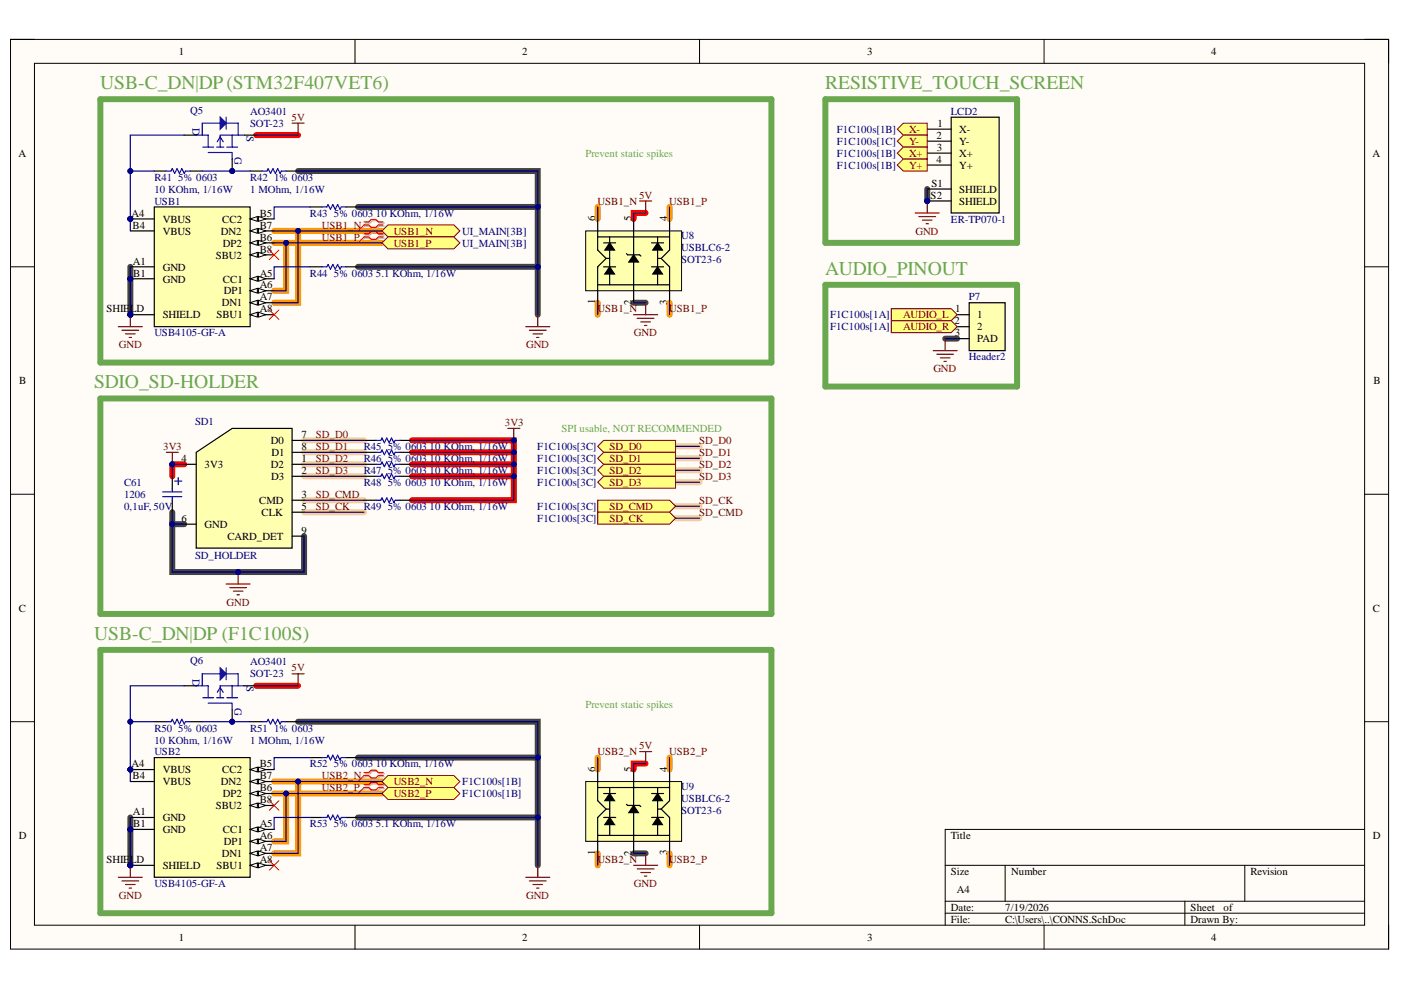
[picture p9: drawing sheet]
<svg xmlns="http://www.w3.org/2000/svg" width="297mm" height="210mm" viewBox="0 0 297 210" stroke-linecap="round" stroke-linejoin="round" font-family="sans-serif">
<defs><g id="words">
<g font-size="4.1" fill="#6aa84f">
<text x="21.2" y="18.9">USB-C_DN|DP(STM32F407VET6)</text>
<text x="175" y="18.9">RESISTIVE_TOUCH_SCREEN</text>
<text x="175" y="58.2">AUDIO_PINOUT</text>
<text x="20" y="82.4">SDIO_SD-HOLDER</text>
<text x="20" y="135.7">USB-C_DN|DP (F1C100S)</text>
</g>
<g font-size="2.3">
<text x="37.9" y="11.7">1</text>
<text x="110.7" y="11.7">2</text>
<text x="183.9" y="11.7">3</text>
<text x="256.8" y="11.7">4</text>
<text x="198.6" y="29.5">2</text>
<text x="198.7" y="26.9">1</text>
<text x="203.4" y="28.1">X-</text>
<text x="3.9" y="33.3">A</text>
<text x="198.6" y="34.6">4</text>
<text x="198.7" y="32">3</text>
<text x="203.4" y="30.8">Y-</text>
<text x="203.4" y="33.3">X+</text>
<text x="203.4" y="35.8">Y+</text>
<text x="291" y="33.3">A</text>
<text x="197.5" y="39.6">S1</text>
<text x="203.4" y="40.9">SHIELD</text>
<text x="27.9" y="46">A4</text>
<text x="34.5" y="47.2">VBUS</text>
<text x="47.1" y="47.2">CC2</text>
<text x="55.1" y="46">B5</text>
<text x="126.2" y="46.9" transform="rotate(-90 126.2 46.9)">6</text>
<text x="133.9" y="46.9" transform="rotate(-90 133.9 46.9)">5</text>
<text x="141.5" y="46.9" transform="rotate(-90 141.5 46.9)">4</text>
<text x="197.3" y="42.2">S2</text>
<text x="203.4" y="43.4">SHIELD</text>
<text x="28.1" y="48.5">B4</text>
<text x="34.5" y="49.8">VBUS</text>
<text x="46.9" y="49.8">DN2</text>
<text x="47.3" y="52.3">DP2</text>
<text x="55.1" y="48.5">B7</text>
<text x="55.1" y="51">B6</text>
<text x="55.1" y="53.6">B8</text>
<text x="28.2" y="56.1">A1</text>
<text x="28.2" y="58.6">B1</text>
<text x="34.5" y="57.4">GND</text>
<text x="34.5" y="59.9">GND</text>
<text x="45.8" y="54.8">SBU2</text>
<text x="47.3" y="59.9">CC1</text>
<text x="55.1" y="58.6">A5</text>
<text x="47" y="65">DN1</text>
<text x="47.4" y="62.4">DP1</text>
<text x="55.1" y="61.2">A6</text>
<text x="55.1" y="63.7">A7</text>
<text x="126.2" y="64.5" transform="rotate(-90 126.2 64.5)">1</text>
<text x="133.9" y="64.7" transform="rotate(-90 133.9 64.7)">2</text>
<text x="141.5" y="64.6" transform="rotate(-90 141.5 64.6)">3</text>
<text x="22.6" y="66.2">SHIELD</text>
<text x="34.5" y="67.5">SHIELD</text>
<text x="45.9" y="67.5">SBU1</text>
<text x="55.1" y="66.2">A8</text>
<text x="202.4" y="68.8">2</text>
<text x="202.5" y="71.3">3</text>
<text x="202.5" y="66.2">1</text>
<text x="207.2" y="67.5">1</text>
<text x="207.2" y="70">2</text>
<text x="207.2" y="72.6">PAD</text>
<text x="4.1" y="81.4">B</text>
<text x="291.2" y="81.4">B</text>
<text x="57.4" y="94.2">D0</text>
<text x="63.9" y="92.9">7</text>
<text x="63.9" y="95.5">8</text>
<text x="38.5" y="98">4</text>
<text x="43.4" y="99.3">3V3</text>
<text x="57.4" y="99.3">D2</text>
<text x="57.5" y="101.8">D3</text>
<text x="57.6" y="96.7">D1</text>
<text x="63.9" y="98">1</text>
<text x="63.9" y="100.5">2</text>
<text x="55" y="106.9">CMD</text>
<text x="63.9" y="105.6">3</text>
<text x="38.5" y="110.7">6</text>
<text x="43.4" y="111.9">GND</text>
<text x="55.5" y="109.4">CLK</text>
<text x="63.9" y="108.1">5</text>
<text x="63.9" y="113.2">9</text>
<text x="48.2" y="114.5">CARD_DET</text>
<text x="4" y="129.7">C</text>
<text x="291.1" y="129.7">C</text>
<text x="27.9" y="162.7">A4</text>
<text x="28.1" y="165.2">B4</text>
<text x="34.5" y="164">VBUS</text>
<text x="34.5" y="166.5">VBUS</text>
<text x="46.9" y="166.5">DN2</text>
<text x="47.1" y="164">CC2</text>
<text x="55.1" y="162.7">B5</text>
<text x="55.1" y="165.2">B7</text>
<text x="55.1" y="167.8">B6</text>
<text x="126.2" y="163.6" transform="rotate(-90 126.2 163.6)">6</text>
<text x="133.9" y="163.6" transform="rotate(-90 133.9 163.6)">5</text>
<text x="141.5" y="163.6" transform="rotate(-90 141.5 163.6)">4</text>
<text x="28.2" y="172.8">A1</text>
<text x="45.8" y="171.6">SBU2</text>
<text x="47.3" y="169">DP2</text>
<text x="55.1" y="170.3">B8</text>
<text x="4" y="177.9">D</text>
<text x="28.2" y="175.4">B1</text>
<text x="34.5" y="174.1">GND</text>
<text x="34.5" y="176.6">GND</text>
<text x="47.3" y="176.6">CC1</text>
<text x="47.4" y="179.2">DP1</text>
<text x="55.1" y="175.4">A5</text>
<text x="55.1" y="177.9">A6</text>
<text x="201.6" y="177.9">Title</text>
<text x="291.1" y="177.9">D</text>
<text x="22.6" y="183">SHIELD</text>
<text x="34.5" y="184.3">SHIELD</text>
<text x="45.9" y="184.3">SBU1</text>
<text x="47" y="181.7">DN1</text>
<text x="55.1" y="180.5">A7</text>
<text x="55.1" y="183">A8</text>
<text x="126.2" y="181.3" transform="rotate(-90 126.2 181.3)">1</text>
<text x="133.9" y="181.5" transform="rotate(-90 133.9 181.5)">2</text>
<text x="141.5" y="181.4" transform="rotate(-90 141.5 181.4)">3</text>
<text x="201.6" y="185.5">Size</text>
<text x="214.4" y="185.5">Number</text>
<text x="265.1" y="185.5">Revision</text>
<text x="202.9" y="189.3">A4</text>
<text x="201.6" y="193.1">Date:</text>
<text x="201.6" y="195.7">File:</text>
<text x="213.1" y="193.1">7/19/2026</text>
<text x="213.1" y="195.7">C:\Users\..\CONNS.SchDoc</text>
<text x="252.4" y="193.1">Sheet</text>
<text x="252.4" y="195.7">Drawn By:</text>
<text x="259.4" y="193.1">of</text>
<text x="37.9" y="199.5">1</text>
<text x="110.7" y="199.5">2</text>
<text x="183.9" y="199.5">3</text>
<text x="256.8" y="199.5">4</text>
</g>
<g font-size="2.3" fill="#000080">
<text x="40.3" y="24.1">Q5</text>
<text x="40.8" y="27.1" transform="rotate(90 40.8 27.1)">D</text>
<text x="52.3" y="28.8" transform="rotate(90 52.3 28.8)">S</text>
<text x="53" y="26.9">SOT-23</text>
<text x="53" y="24.3">AO3401</text>
<text x="177.4" y="28.1">F1C100s[1B]</text>
<text x="201.6" y="24.3">LCD2</text>
<text x="49.7" y="33.4" transform="rotate(90 49.7 33.4)">G</text>
<text x="177.4" y="30.8">F1C100s[1C]</text>
<text x="177.4" y="33.3">F1C100s[1B]</text>
<text x="177.4" y="35.8">F1C100s[1B]</text>
<text x="32.7" y="40.9">10 KOhm, 1/16W</text>
<text x="32.7" y="38.4">R41</text>
<text x="37.8" y="38.4">5% 0603</text>
<text x="53" y="40.9">1 MOhm, 1/16W</text>
<text x="53" y="38.4">R42</text>
<text x="58.1" y="38.4">1% 0603</text>
<text x="32.7" y="43.4">USB1</text>
<text x="65.7" y="46">R43</text>
<text x="70.8" y="46">5% 0603</text>
<text x="79.7" y="46">10 KOhm, 1/16W</text>
<text x="201.6" y="47.2">ER-TP070-1</text>
<text x="98" y="49.8">UI_MAIN[3B]</text>
<text x="98" y="52.3">UI_MAIN[3B]</text>
<text x="144.4" y="50.8">U8</text>
<text x="144.4" y="53.3">USBLC6-2</text>
<text x="65.7" y="58.6">R44</text>
<text x="70.8" y="58.6">5% 0603</text>
<text x="79.7" y="58.6">5.1 KOhm, 1/16W</text>
<text x="144.4" y="55.8">SOT23-6</text>
<text x="205.4" y="63.7">P7</text>
<text x="32.7" y="71.3">USB4105-GF-A</text>
<text x="176" y="67.5">F1C100s[1A]</text>
<text x="176" y="70">F1C100s[1A]</text>
<text x="205.4" y="76.4">Header2</text>
<text x="41.4" y="90.1">SD1</text>
<text x="77.1" y="95.5">R45</text>
<text x="82.2" y="95.5">5% 0603</text>
<text x="91.1" y="95.5">10 KOhm, 1/16W</text>
<text x="113.9" y="95.5">F1C100s[3C]</text>
<text x="77.1" y="98">R46</text>
<text x="77.1" y="100.5">R47</text>
<text x="82.2" y="98">5% 0603</text>
<text x="82.2" y="100.5">5% 0603</text>
<text x="91.1" y="98">10 KOhm, 1/16W</text>
<text x="91.1" y="100.5">10 KOhm, 1/16W</text>
<text x="113.9" y="98">F1C100s[3C]</text>
<text x="113.9" y="100.5">F1C100s[3C]</text>
<text x="26.3" y="105.6">1206</text>
<text x="26.3" y="103.1">C61</text>
<text x="77.1" y="103.1">R48</text>
<text x="82.2" y="103.1">5% 0603</text>
<text x="91.1" y="103.1">10 KOhm, 1/16W</text>
<text x="113.9" y="103.1">F1C100s[3C]</text>
<text x="26.3" y="108.1">0,1uF, 50V</text>
<text x="77.1" y="108.1">R49</text>
<text x="82.2" y="108.1">5% 0603</text>
<text x="91.1" y="108.1">10 KOhm, 1/16W</text>
<text x="113.9" y="108.1">F1C100s[3C]</text>
<text x="113.9" y="110.7">F1C100s[3C]</text>
<text x="41.4" y="118.5">SD_HOLDER</text>
<text x="40.3" y="140.8">Q6</text>
<text x="40.8" y="143.9" transform="rotate(90 40.8 143.9)">D</text>
<text x="53" y="143.6">SOT-23</text>
<text x="53" y="141.1">AO3401</text>
<text x="52.3" y="145.5" transform="rotate(90 52.3 145.5)">S</text>
<text x="32.7" y="155.1">R50</text>
<text x="37.8" y="155.1">5% 0603</text>
<text x="49.7" y="150.1" transform="rotate(90 49.7 150.1)">G</text>
<text x="53" y="155.1">R51</text>
<text x="58.1" y="155.1">1% 0603</text>
<text x="32.7" y="160.2">USB2</text>
<text x="32.7" y="157.6">10 KOhm, 1/16W</text>
<text x="53" y="157.6">1 MOhm, 1/16W</text>
<text x="65.7" y="162.7">R52</text>
<text x="70.8" y="162.7">5% 0603</text>
<text x="79.7" y="162.7">10 KOhm, 1/16W</text>
<text x="98" y="166.5">F1C100s[1B]</text>
<text x="144.4" y="167.5">U9</text>
<text x="98" y="169">F1C100s[1B]</text>
<text x="144.4" y="172.6">SOT23-6</text>
<text x="144.4" y="170.1">USBLC6-2</text>
<text x="65.7" y="175.4">R53</text>
<text x="70.8" y="175.4">5% 0603</text>
<text x="79.7" y="175.4">5.1 KOhm, 1/16W</text>
<text x="32.7" y="188.1">USB4105-GF-A</text>
</g>
<g font-size="2.3" fill="#800000">
<text x="61.8" y="25.6">5V</text>
<text x="192.7" y="28.1">X-</text>
<text x="192.7" y="30.8">Y-</text>
<text x="192.7" y="33.3">X+</text>
<text x="192.7" y="35.8">Y+</text>
<text x="126.7" y="43.4">USB1_N</text>
<text x="135.5" y="42.2">5V</text>
<text x="141.9" y="43.4">USB1_P</text>
<text x="68.2" y="48.5">USB1_N</text>
<text x="68.2" y="51">USB1_P</text>
<text x="83.5" y="49.8">USB1_N</text>
<text x="83.5" y="52.3">USB1_P</text>
<text x="194.1" y="49.8">GND</text>
<text x="126.7" y="66.2">USB1_N</text>
<text x="134.4" y="71.3">GND</text>
<text x="141.9" y="66.2">USB1_P</text>
<text x="191.5" y="67.5">AUDIO_L</text>
<text x="191.5" y="70">AUDIO_R</text>
<text x="25.2" y="73.8">GND</text>
<text x="111.5" y="73.8">GND</text>
<text x="197.9" y="78.9">GND</text>
<text x="34.6" y="95.5">3V3</text>
<text x="67" y="95.5">SD_D1</text>
<text x="67" y="92.9">SD_D0</text>
<text x="107.1" y="90.4">3V3</text>
<text x="129.2" y="95.5">SD_D0</text>
<text x="148.3" y="94.2">SD_D0</text>
<text x="67" y="98">SD_D2</text>
<text x="67" y="100.5">SD_D3</text>
<text x="129.2" y="98">SD_D1</text>
<text x="129.2" y="100.5">SD_D2</text>
<text x="148.3" y="101.8">SD_D3</text>
<text x="148.3" y="99.3">SD_D2</text>
<text x="148.3" y="96.7">SD_D1</text>
<text x="67" y="105.6">SD_CMD</text>
<text x="129.2" y="103.1">SD_D3</text>
<text x="148.3" y="106.9">SD_CK</text>
<text x="67" y="108.1">SD_CK</text>
<text x="129.2" y="108.1">SD_CMD</text>
<text x="129.2" y="110.7">SD_CK</text>
<text x="148.3" y="109.4">SD_CMD</text>
<text x="48" y="128.4">GND</text>
<text x="61.8" y="142.4">5V</text>
<text x="126.7" y="160.2">USB2_N</text>
<text x="135.5" y="158.9">5V</text>
<text x="141.9" y="160.2">USB2_P</text>
<text x="68.2" y="165.2">USB2_N</text>
<text x="68.2" y="167.8">USB2_P</text>
<text x="83.5" y="166.5">USB2_N</text>
<text x="83.5" y="169">USB2_P</text>
<text x="126.7" y="183">USB2_N</text>
<text x="141.9" y="183">USB2_P</text>
<text x="25.2" y="190.6">GND</text>
<text x="111.5" y="190.6">GND</text>
<text x="134.4" y="188.1">GND</text>
</g>
<g font-size="2.3" fill="#6aa84f">
<text x="124.1" y="33.3">Prevent static spikes</text>
<text x="119.1" y="91.7">SPI usable, NOT RECOMMENDED</text>
<text x="124.1" y="150">Prevent static spikes</text>
</g>
</g></defs>
<path d="M2.2 8.4h292.2v192.8h-292.2z" fill-rule="evenodd" fill="#fffcf8"/>
<path d="M2.2 8.4h292.2v192.8h-292.2z" fill="none" stroke="#000" stroke-width=".21"/>
<path d="M7.3 13.4h282v182.8h-282z" fill-rule="evenodd" fill="#fffcf8"/>
<g fill="none" stroke="#000" stroke-width=".21">
<path d="M2.2 8.3h5.1M7.3 13.4h282v182.8h-282zM75.3 8.3v5.1M148.3 8.3v5.1M221.4 8.4v5M289.3 8.4h5.1v5M2.2 56.6h5.1M289.3 56.6h5.1M2.2 104.8h5.1M289.3 104.8h5.1M2.2 153h5.1M289.3 153h5.1"/>
<path d="M289.3 175.9h-88.9v20.3M75.3 196.2v5M148.3 196.2v5M200.4 183.5h88.9M200.4 191.1h88.9M200.4 193.6h88.9M213.1 183.5v7.6M221.4 196.2v5M251.2 191.1v5.1M263.9 183.5v7.6M294.4 196.2v5"/>
</g>
<g fill="none" stroke="#434343" stroke-width="1.3">
<path d="M63.2 36.3h50.8v7.6M27.6 56.6v10.1M75.9 43.9h38.1v22.8M75.9 56.6h38.1M196.6 40.1v2.5M134.3 64.2h2.6M200.4 71.8h2.5M36.5 108.6v2.5M39.1 111.1h-2.6v10.2h28v-7.6M63.2 153h50.8v7.6M27.6 173.3v10.2M75.9 160.6h38.1v22.9"/>
<path d="M75.9 173.3h38.1M134.3 180.9h2.6"/>
</g>
<g fill="none" stroke="#f90" stroke-width="1.3">
<path d="M58.1 49h22.9M58.1 51.5h22.9M60.7 51.5v10.1h-2.6M63.2 49v15.2h-5.1M126.7 43.9v2.5M142 43.9v2.5M126.7 64.2v2.5M142 64.2v2.5M58.1 165.7h22.9M58.1 168.2h22.9M60.7 168.2v10.2h-2.6M63.2 165.7v15.2h-5.1"/>
<path d="M126.7 160.6v2.6M142 160.6v2.6M126.7 180.9v2.6M142 180.9v2.6"/>
</g>
<path d="M54.3 28.7h8.9M136.9 45.2h-2.6v1.2M39.1 98.4h-2.6v2.6M87.3 93.4h21.6v12.7h-21.6M87.3 95.9h21.6M87.3 98.4h21.6M87.3 101h21.6M54.3 145.4h8.9M136.9 161.9h-2.6v1.3" fill="none" stroke="#f00" stroke-width="1.3"/>
<path d="M64.5 98.4h12.7M64.5 95.9h12.7M64.5 93.4h12.7M143.2 99.7h5.1M143.2 97.2h5.1M143.2 94.6h5.1M64.5 101h12.7M64.5 106.1h12.7M64.5 108.6h12.7M143.2 102.3h5.1M143.2 107.3h5.1M143.2 109.9h5.1" fill="none" stroke="#f9cb9c" stroke-width="1.3"/>
<circle cx="27.6" cy="46.4" r=".51" fill="#000080"/>
<circle cx="27.6" cy="46.4" r=".51" fill="none" stroke="#000080" stroke-width=".21"/>
<circle cx="27.6" cy="66.7" r=".51" fill="#000080"/>
<circle cx="27.6" cy="66.7" r=".51" fill="none" stroke="#000080" stroke-width=".21"/>
<circle cx="27.6" cy="59.1" r=".51" fill="#000080"/>
<circle cx="27.6" cy="59.1" r=".51" fill="none" stroke="#000080" stroke-width=".21"/>
<path d="M32.7 43.9h20.3v25.4h-20.3z" fill-rule="evenodd" fill="#ffffb0"/>
<path d="M27.6 46.4h5.1M32.7 43.9h20.3v25.4h-20.3z" fill="none" stroke="#000" stroke-width=".25"/>
<circle cx="27.6" cy="46.4" r=".51" fill="#000080"/>
<circle cx="27.6" cy="46.4" r=".51" fill="none" stroke="#000080" stroke-width=".21"/>
<path d="M53 46.4h5.1" fill="none" stroke="#000" stroke-width=".25"/>
<path d="M53 46.4l1.6-.5v1z" fill="#f8fcff"/>
<path d="M53 46.4l1.6-.5v1z" fill="none" stroke="#000" stroke-width=".21"/>
<path d="M54.8 45.9l1.5 .5-1.5 .5z" fill="#f8fcff"/>
<path d="M54.8 45.9l1.5 .5-1.5 .5z" fill="none" stroke="#000" stroke-width=".21"/>
<path d="M53 49h5.1" fill="none" stroke="#000" stroke-width=".25"/>
<path d="M53 49l1.6-.5v1z" fill="#f8fcff"/>
<path d="M53 49l1.6-.5v1z" fill="none" stroke="#000" stroke-width=".21"/>
<path d="M54.8 48.5l1.5 .5-1.5 .5z" fill="#f8fcff"/>
<path d="M54.8 48.5l1.5 .5-1.5 .5z" fill="none" stroke="#000" stroke-width=".21"/>
<path d="M53 51.5h5.1" fill="none" stroke="#000" stroke-width=".25"/>
<path d="M53 51.5l1.6-.5v1z" fill="#f8fcff"/>
<path d="M53 51.5l1.6-.5v1z" fill="none" stroke="#000" stroke-width=".21"/>
<path d="M54.8 51l1.5 .5-1.5 .5z" fill="#f8fcff"/>
<path d="M54.8 51l1.5 .5-1.5 .5z" fill="none" stroke="#000" stroke-width=".21"/>
<path d="M53 54h5.1" fill="none" stroke="#000" stroke-width=".25"/>
<path d="M53 54l1.6-.5v1z" fill="#f8fcff"/>
<path d="M53 54l1.6-.5v1z" fill="none" stroke="#000" stroke-width=".21"/>
<path d="M54.8 53.5l1.5 .5-1.5 .5z" fill="#f8fcff"/>
<path d="M54.8 53.5l1.5 .5-1.5 .5z" fill="none" stroke="#000" stroke-width=".21"/>
<path d="M27.6 66.7h5.1" fill="none" stroke="#000" stroke-width=".25"/>
<circle cx="27.6" cy="66.7" r=".51" fill="#000080"/>
<circle cx="27.6" cy="66.7" r=".51" fill="none" stroke="#000080" stroke-width=".21"/>
<path d="M27.6 56.6h5.1M27.6 59.1h5.1" fill="none" stroke="#000" stroke-width=".25"/>
<circle cx="27.6" cy="59.1" r=".51" fill="#000080"/>
<circle cx="27.6" cy="59.1" r=".51" fill="none" stroke="#000080" stroke-width=".21"/>
<path d="M53 59.1h5.1" fill="none" stroke="#000" stroke-width=".25"/>
<path d="M53 59.1l1.6-.5v1z" fill="#f8fcff"/>
<path d="M53 59.1l1.6-.5v1z" fill="none" stroke="#000" stroke-width=".21"/>
<path d="M54.8 58.6l1.5 .5-1.5 .5z" fill="#f8fcff"/>
<path d="M54.8 58.6l1.5 .5-1.5 .5z" fill="none" stroke="#000" stroke-width=".21"/>
<path d="M53 61.6h5.1" fill="none" stroke="#000" stroke-width=".25"/>
<path d="M53 61.6l1.6-.5v1.1z" fill="#f8fcff"/>
<path d="M53 61.6l1.6-.5v1.1z" fill="none" stroke="#000" stroke-width=".21"/>
<path d="M54.8 61.1l1.5 .5-1.5 .6z" fill="#f8fcff"/>
<path d="M54.8 61.1l1.5 .5-1.5 .6z" fill="none" stroke="#000" stroke-width=".21"/>
<path d="M53 64.2h5.1" fill="none" stroke="#000" stroke-width=".25"/>
<path d="M53 64.2l1.6-.5v1z" fill="#f8fcff"/>
<path d="M53 64.2l1.6-.5v1z" fill="none" stroke="#000" stroke-width=".21"/>
<path d="M54.8 63.7l1.5 .5-1.5 .5z" fill="#f8fcff"/>
<path d="M54.8 63.7l1.5 .5-1.5 .5z" fill="none" stroke="#000" stroke-width=".21"/>
<path d="M53 66.7h5.1" fill="none" stroke="#000" stroke-width=".25"/>
<path d="M53 66.7l1.6-.5v1z" fill="#f8fcff"/>
<path d="M53 66.7l1.6-.5v1z" fill="none" stroke="#000" stroke-width=".21"/>
<path d="M54.8 66.2l1.5 .5-1.5 .5z" fill="#f8fcff"/>
<path d="M54.8 66.2l1.5 .5-1.5 .5z" fill="none" stroke="#000" stroke-width=".21"/>
<path d="M27.6 49h5.1" fill="none" stroke="#000" stroke-width=".25"/>
<path d="M61.9 26.1h2.6M63.2 26.1v2.6M25.1 69.3h5.1M25.9 70h3.5M26.6 70.8h2M27.4 71.5h.5M27.6 66.7v2.6" fill="none" stroke="#800000" stroke-width=".25"/>
<circle cx="27.6" cy="66.7" r=".51" fill="#000080"/>
<circle cx="27.6" cy="66.7" r=".51" fill="none" stroke="#000080" stroke-width=".21"/>
<path d="M111.5 69.3h5.1M112.2 70h3.6M113 70.8h2M113.8 71.5h.5M114 66.7v2.6" fill="none" stroke="#800000" stroke-width=".25"/>
<path d="M57.1 53l2 2M59.1 53l-2 2M57.1 65.7l2 2M59.1 65.7l-2 2" fill="none" stroke="#f00" stroke-width=".21"/>
<path d="M82.3 47.7h13.9l1.3 1.3-1.3 1.2h-13.9l-1.3-1.2z" fill-rule="evenodd" fill="#ffff80"/>
<path d="M82.3 47.7h13.9l1.3 1.3-1.3 1.2h-13.9l-1.3-1.2z" fill="none" stroke="#800000" stroke-width=".21"/>
<path d="M81 51.5l1.3-1.3h13.9l1.3 1.3-1.3 1.3h-13.9z" fill-rule="evenodd" fill="#ffff80"/>
<path d="M81 51.5l1.3-1.3h13.9l1.3 1.3-1.3 1.3h-13.9z" fill="none" stroke="#800000" stroke-width=".21"/>
<path d="M77.4 47.3h1l.6-.5h1l.5 .5h1M77.4 47.9h1l.6 .6h1l.5-.6h1M77.4 49.8h1l.6-.5h1l.5 .5h1M77.4 50.5h1l.6 .5h1l.5-.5h1" fill="none" stroke="#d0a19e" stroke-width=".25"/>
<path d="M77.4 47.9l-1.5 1.1M77.4 50.5l-1.5 1" fill="none" stroke="#d0a19e" stroke-width=".21"/>
<path d="M77.2 47.1h1l.5-.6h1l.5 .6h1M77.2 47.7h1l.5 .5h1l.5-.5h1M77.2 49.6h1l.5-.5h1l.5 .5h1M77.2 50.2h1l.5 .5h1l.5-.5h1" fill="none" stroke="#f00" stroke-width=".25"/>
<path d="M77.2 47.7l-1.3 1.3M77.2 50.2l-1.3 1.3" fill="none" stroke="#f00" stroke-width=".21"/>
<path d="M135.6 42.6h2.6M136.9 42.6v2.6M134.3 66.7h5.1M135.1 67.5h3.6M135.9 68.2h2M136.6 69h.5M136.9 64.2v2.5" fill="none" stroke="#800000" stroke-width=".25"/>
<path d="M126.7 106.1h15.3l1.2 1.2-1.2 1.3h-15.3z" fill-rule="evenodd" fill="#ffff80"/>
<path d="M126.7 106.1h15.3l1.2 1.2-1.2 1.3h-15.3z" fill="none" stroke="#800000" stroke-width=".21"/>
<path d="M126.7 108.6h15.3l1.2 1.3-1.2 1.2h-15.3z" fill-rule="evenodd" fill="#ffff80"/>
<path d="M126.7 108.6h15.3l1.2 1.3-1.2 1.2h-15.3z" fill="none" stroke="#800000" stroke-width=".21"/>
<path d="M126.7 94.6l1.3-1.2h15.2v2.5h-15.2z" fill-rule="evenodd" fill="#ffff80"/>
<path d="M126.7 94.6l1.3-1.2h15.2v2.5h-15.2z" fill="none" stroke="#800000" stroke-width=".21"/>
<path d="M128 95.9h15.2v2.5h-15.2l-1.3-1.2z" fill-rule="evenodd" fill="#ffff80"/>
<path d="M128 95.9h15.2v2.5h-15.2l-1.3-1.2z" fill="none" stroke="#800000" stroke-width=".21"/>
<path d="M126.7 99.7l1.3-1.3h15.2v2.6h-15.2z" fill-rule="evenodd" fill="#ffff80"/>
<path d="M126.7 99.7l1.3-1.3h15.2v2.6h-15.2z" fill="none" stroke="#800000" stroke-width=".21"/>
<path d="M126.7 102.3l1.3-1.3h15.2v2.5h-15.2z" fill-rule="evenodd" fill="#ffff80"/>
<path d="M126.7 102.3l1.3-1.3h15.2v2.5h-15.2z" fill="none" stroke="#800000" stroke-width=".21"/>
<path d="M41.6 95.9l7.6-5.1h12.7v25.4h-20.3z" fill-rule="evenodd" fill="#ffffb0"/>
<path d="M39.1 98.4h2.5M41.6 95.9l7.6-5.1h12.7v25.4h-20.3zM61.9 98.4h2.6M61.9 93.4h2.6M61.9 95.9h2.6M39.1 111.1h2.5M61.9 101h2.6M61.9 106.1h2.6M61.9 108.6h2.6M61.9 113.7h2.6" fill="none" stroke="#000" stroke-width=".25"/>
<path d="M107.7 90.8h2.5M108.9 90.8v2.6" fill="none" stroke="#800000" stroke-width=".25"/>
<circle cx="108.9" cy="93.4" r=".51" fill="#000080"/>
<circle cx="108.9" cy="93.4" r=".51" fill="none" stroke="#000080" stroke-width=".21"/>
<path d="M35.3 95.9h2.5M36.5 95.9v2.5" fill="none" stroke="#800000" stroke-width=".25"/>
<circle cx="36.5" cy="98.4" r=".51" fill="#000080"/>
<circle cx="36.5" cy="98.4" r=".51" fill="none" stroke="#000080" stroke-width=".21"/>
<path d="M36.5 101v2.5M36.5 106.1v2.5" fill="none" stroke="#000" stroke-width=".25"/>
<path d="M34.5 104.3h4.1M34.5 105.3h4.1M36.5 103.5v.8M36.5 105.3v.8M37 102h1.6M37.8 101.2v1.6" fill="none" stroke="#00f" stroke-width=".25"/>
<path d="M48 123.8h5M48.7 124.6h3.6M49.5 125.3h2M50.2 126.1h.6M50.5 121.3v2.5" fill="none" stroke="#800000" stroke-width=".25"/>
<circle cx="50.5" cy="121.3" r=".51" fill="#000080"/>
<circle cx="50.5" cy="121.3" r=".51" fill="none" stroke="#000080" stroke-width=".21"/>
<path d="M21.3 84.5h142.3v45.7h-142.3z" fill="none" stroke="#6aa84f" stroke-width="1.3"/>
<circle cx="49.2" cy="36.3" r=".51" fill="#000080"/>
<circle cx="49.2" cy="36.3" r=".51" fill="none" stroke="#000080" stroke-width=".21"/>
<path d="M41.6 28.7h2.5v2.5M43 31.2h2.3M44.1 32.3h5.1M45.9 31.2h1.5M46.1 30.1l.6-1.1 .6 1.1M46.7 26.1h-3.8v2.6M48 24.8v2.6M48 26.1h2.5v2.6M48.1 31.2h2.3M49.2 28.7v2.5M49.2 32.4v1.3M51.8 28.7h-5.1v2.5" fill="none" stroke="#00f" stroke-width=".25"/>
<path d="M46.7 24.8l1.3 1.3-1.3 1.3z" fill="#00f"/>
<path d="M46.7 24.8l1.3 1.3-1.3 1.3z" fill="none" stroke="#00f" stroke-width=".25"/>
<path d="M49.2 33.7v2.6" fill="none" stroke="#000" stroke-width=".25"/>
<circle cx="49.2" cy="36.3" r=".51" fill="#000080"/>
<circle cx="49.2" cy="36.3" r=".51" fill="none" stroke="#000080" stroke-width=".21"/>
<path d="M39.1 28.7h2.5M51.8 28.7h2.5" fill="none" stroke="#000" stroke-width=".25"/>
<path d="M21.3 21h142.3v55.9h-142.3z" fill="none" stroke="#6aa84f" stroke-width="1.3"/>
<circle cx="27.6" cy="163.2" r=".51" fill="#000080"/>
<circle cx="27.6" cy="163.2" r=".51" fill="none" stroke="#000080" stroke-width=".21"/>
<circle cx="27.6" cy="183.5" r=".51" fill="#000080"/>
<circle cx="27.6" cy="183.5" r=".51" fill="none" stroke="#000080" stroke-width=".21"/>
<circle cx="27.6" cy="175.9" r=".51" fill="#000080"/>
<circle cx="27.6" cy="175.9" r=".51" fill="none" stroke="#000080" stroke-width=".21"/>
<path d="M32.7 160.6h20.3v25.4h-20.3z" fill-rule="evenodd" fill="#ffffb0"/>
<path d="M27.6 163.2h5.1M32.7 160.6h20.3v25.4h-20.3z" fill="none" stroke="#000" stroke-width=".25"/>
<circle cx="27.6" cy="163.2" r=".51" fill="#000080"/>
<circle cx="27.6" cy="163.2" r=".51" fill="none" stroke="#000080" stroke-width=".21"/>
<path d="M53 163.2h5.1" fill="none" stroke="#000" stroke-width=".25"/>
<path d="M53 163.2l1.6-.5v1z" fill="#f8fcff"/>
<path d="M53 163.2l1.6-.5v1z" fill="none" stroke="#000" stroke-width=".21"/>
<path d="M54.8 162.7l1.5 .5-1.5 .5z" fill="#f8fcff"/>
<path d="M54.8 162.7l1.5 .5-1.5 .5z" fill="none" stroke="#000" stroke-width=".21"/>
<path d="M53 165.7h5.1" fill="none" stroke="#000" stroke-width=".25"/>
<path d="M53 165.7l1.6-.5v1z" fill="#f8fcff"/>
<path d="M53 165.7l1.6-.5v1z" fill="none" stroke="#000" stroke-width=".21"/>
<path d="M54.8 165.2l1.5 .5-1.5 .5z" fill="#f8fcff"/>
<path d="M54.8 165.2l1.5 .5-1.5 .5z" fill="none" stroke="#000" stroke-width=".21"/>
<path d="M53 168.2h5.1" fill="none" stroke="#000" stroke-width=".25"/>
<path d="M53 168.2l1.6-.5v1.1z" fill="#f8fcff"/>
<path d="M53 168.2l1.6-.5v1.1z" fill="none" stroke="#000" stroke-width=".21"/>
<path d="M54.8 167.7l1.5 .5-1.5 .6z" fill="#f8fcff"/>
<path d="M54.8 167.7l1.5 .5-1.5 .6z" fill="none" stroke="#000" stroke-width=".21"/>
<path d="M53 170.8h5.1" fill="none" stroke="#000" stroke-width=".25"/>
<path d="M53 170.8l1.6-.5v1z" fill="#f8fcff"/>
<path d="M53 170.8l1.6-.5v1z" fill="none" stroke="#000" stroke-width=".21"/>
<path d="M54.8 170.3l1.5 .5-1.5 .5z" fill="#f8fcff"/>
<path d="M54.8 170.3l1.5 .5-1.5 .5z" fill="none" stroke="#000" stroke-width=".21"/>
<path d="M27.6 183.5h5.1" fill="none" stroke="#000" stroke-width=".25"/>
<circle cx="27.6" cy="183.5" r=".51" fill="#000080"/>
<circle cx="27.6" cy="183.5" r=".51" fill="none" stroke="#000080" stroke-width=".21"/>
<path d="M27.6 173.3h5.1M27.6 175.9h5.1" fill="none" stroke="#000" stroke-width=".25"/>
<circle cx="27.6" cy="175.9" r=".51" fill="#000080"/>
<circle cx="27.6" cy="175.9" r=".51" fill="none" stroke="#000080" stroke-width=".21"/>
<path d="M53 175.9h5.1" fill="none" stroke="#000" stroke-width=".25"/>
<path d="M53 175.9l1.6-.5v1z" fill="#f8fcff"/>
<path d="M53 175.9l1.6-.5v1z" fill="none" stroke="#000" stroke-width=".21"/>
<path d="M54.8 175.4l1.5 .5-1.5 .5z" fill="#f8fcff"/>
<path d="M54.8 175.4l1.5 .5-1.5 .5z" fill="none" stroke="#000" stroke-width=".21"/>
<path d="M53 178.4h5.1" fill="none" stroke="#000" stroke-width=".25"/>
<path d="M53 178.4l1.6-.5v1z" fill="#f8fcff"/>
<path d="M53 178.4l1.6-.5v1z" fill="none" stroke="#000" stroke-width=".21"/>
<path d="M54.8 177.9l1.5 .5-1.5 .5z" fill="#f8fcff"/>
<path d="M54.8 177.9l1.5 .5-1.5 .5z" fill="none" stroke="#000" stroke-width=".21"/>
<path d="M53 180.9h5.1" fill="none" stroke="#000" stroke-width=".25"/>
<path d="M53 180.9l1.6-.5v1z" fill="#f8fcff"/>
<path d="M53 180.9l1.6-.5v1z" fill="none" stroke="#000" stroke-width=".21"/>
<path d="M54.8 180.4l1.5 .5-1.5 .5z" fill="#f8fcff"/>
<path d="M54.8 180.4l1.5 .5-1.5 .5z" fill="none" stroke="#000" stroke-width=".21"/>
<path d="M53 183.5h5.1" fill="none" stroke="#000" stroke-width=".25"/>
<path d="M53 183.5l1.6-.5v1z" fill="#f8fcff"/>
<path d="M53 183.5l1.6-.5v1z" fill="none" stroke="#000" stroke-width=".21"/>
<path d="M54.8 183l1.5 .5-1.5 .5z" fill="#f8fcff"/>
<path d="M54.8 183l1.5 .5-1.5 .5z" fill="none" stroke="#000" stroke-width=".21"/>
<path d="M27.6 165.7h5.1" fill="none" stroke="#000" stroke-width=".25"/>
<path d="M61.9 142.9h2.6M63.2 142.9v2.5M25.1 186h5.1M25.9 186.8h3.5M26.6 187.5h2M27.4 188.3h.5M27.6 183.5v2.5" fill="none" stroke="#800000" stroke-width=".25"/>
<circle cx="27.6" cy="183.5" r=".51" fill="#000080"/>
<circle cx="27.6" cy="183.5" r=".51" fill="none" stroke="#000080" stroke-width=".21"/>
<path d="M111.5 186h5.1M112.2 186.8h3.6M113 187.5h2M113.8 188.3h.5M114 183.5v2.5" fill="none" stroke="#800000" stroke-width=".25"/>
<path d="M57.1 169.8l2 2M59.1 169.8l-2 2M57.1 182.5l2 2M59.1 182.5l-2 2" fill="none" stroke="#f00" stroke-width=".21"/>
<path d="M81 165.7l1.3-1.3h13.9l1.3 1.3-1.3 1.3h-13.9z" fill-rule="evenodd" fill="#ffff80"/>
<path d="M81 165.7l1.3-1.3h13.9l1.3 1.3-1.3 1.3h-13.9z" fill="none" stroke="#800000" stroke-width=".21"/>
<path d="M82.3 167h13.9l1.3 1.2-1.3 1.3h-13.9l-1.3-1.3z" fill-rule="evenodd" fill="#ffff80"/>
<path d="M82.3 167h13.9l1.3 1.2-1.3 1.3h-13.9l-1.3-1.3z" fill="none" stroke="#800000" stroke-width=".21"/>
<path d="M77.4 164.1h1l.6-.6h1l.5 .6h1M77.4 164.7h1l.6 .5h1l.5-.5h1M77.4 166.6h1l.6-.5h1l.5 .5h1M77.4 167.2h1l.6 .5h1l.5-.5h1" fill="none" stroke="#d0a19e" stroke-width=".25"/>
<path d="M77.4 164.7l-1.5 1M77.4 167.2l-1.5 1" fill="none" stroke="#d0a19e" stroke-width=".21"/>
<path d="M77.2 163.8h1l.5-.5h1l.5 .5h1M77.2 164.4h1l.5 .5h1l.5-.5h1M77.2 166.3h1l.5-.5h1l.5 .5h1M77.2 167h1l.5 .5h1l.5-.5h1" fill="none" stroke="#f00" stroke-width=".25"/>
<path d="M77.2 164.4l-1.3 1.3M77.2 167l-1.3 1.2" fill="none" stroke="#f00" stroke-width=".21"/>
<path d="M135.6 159.4h2.6M136.9 159.4v2.5M134.3 183.5h5.1M135.1 184.2h3.6M135.9 185h2M136.6 185.8h.5M136.9 180.9v2.6" fill="none" stroke="#800000" stroke-width=".25"/>
<circle cx="49.2" cy="153" r=".51" fill="#000080"/>
<circle cx="49.2" cy="153" r=".51" fill="none" stroke="#000080" stroke-width=".21"/>
<path d="M41.6 145.4h2.5v2.5M43 147.9h2.3M44.1 149.1h5.1M45.9 147.9h1.5M46.1 146.8l.6-1 .6 1M46.7 142.9h-3.8v2.5M48 141.6v2.5M48 142.9h2.5v2.5M48.1 147.9h2.3M49.2 145.4v2.5M49.2 149.2v1.3M51.8 145.4h-5.1v2.5" fill="none" stroke="#00f" stroke-width=".25"/>
<path d="M46.7 141.6l1.3 1.3-1.3 1.2z" fill="#00f"/>
<path d="M46.7 141.6l1.3 1.3-1.3 1.2z" fill="none" stroke="#00f" stroke-width=".25"/>
<path d="M49.2 150.5v2.5" fill="none" stroke="#000" stroke-width=".25"/>
<circle cx="49.2" cy="153" r=".51" fill="#000080"/>
<circle cx="49.2" cy="153" r=".51" fill="none" stroke="#000080" stroke-width=".21"/>
<path d="M39.1 145.4h2.5M51.8 145.4h2.5" fill="none" stroke="#000" stroke-width=".25"/>
<path d="M21.3 137.8h142.3v55.8h-142.3z" fill="none" stroke="#6aa84f" stroke-width="1.3"/>
<path d="M124.2 49h20.3v12.6h-20.3z" fill-rule="evenodd" fill="#ffffb0"/>
<path d="M124.2 49h20.3v12.6h-20.3z" fill="none" stroke="#000" stroke-width=".21"/>
<path d="M129.3 51.5l1 1.5h-2.1zM129.3 56.6l1 1.5h-2.1zM134.3 54l1.1 1.6h-2.1zM139.4 51.5l1 1.5h-2zM139.4 56.6l1 1.5h-2z" fill="#000"/>
<g fill="none" stroke="#000" stroke-width=".25">
<path d="M126.7 46.4v6.6l1.8 1.8M126.7 50.2h15.3M128 51.5h2.5M128 56.6h2.5M128.5 54.8l-1.8 1.8v7.6M128.5 54.8h.8M129.3 51.5l1 1.5h-2.1zM129.3 56.6l1 1.5h-2.1zM129.3 50.2v10.2M132.8 53.8l.3 .2h2.5l.3 .3M134.3 54l1.1 1.6h-2.1zM134.3 46.4v17.8"/>
<path d="M138.2 51.5h2.5M138.2 56.6h2.5M139.4 51.5l1 1.5h-2zM139.4 56.6l1 1.5h-2zM139.4 50.2v10.2M139.4 54.8h.8M140.2 54.8l1.8 1.8v7.6M142 46.4v6.6l-1.8 1.8M126.7 60.4h15.3"/>
</g>
<path d="M124.2 165.7h20.3v12.7h-20.3z" fill-rule="evenodd" fill="#ffffb0"/>
<path d="M124.2 165.7h20.3v12.7h-20.3z" fill="none" stroke="#000" stroke-width=".21"/>
<path d="M129.3 168.2l1 1.6h-2.1zM129.3 173.3l1 1.5h-2.1zM134.3 170.8l1.1 1.5h-2.1zM139.4 168.2l1 1.6h-2zM139.4 173.3l1 1.5h-2z" fill="#000"/>
<g fill="none" stroke="#000" stroke-width=".25">
<path d="M32.7 36.3h2.6M40.3 36.3h2.6M53 36.3h2.6M60.7 36.3h2.5M65.7 56.6h2.6M65.7 43.9h2.6M73.4 56.6h2.5M73.4 43.9h2.5M77.2 93.4h2.5M77.2 95.9h2.5M77.2 98.4h2.5M84.8 93.4h2.5"/>
<path d="M84.8 95.9h2.5M84.8 98.4h2.5M77.2 101h2.5M77.2 106.1h2.5M84.8 101h2.5M84.8 106.1h2.5M32.7 153h2.6M40.3 153h2.6M53 153h2.6M60.7 153h2.5M65.7 173.3h2.6M65.7 160.6h2.6"/>
<path d="M73.4 173.3h2.5M73.4 160.6h2.5M126.7 163.2v6.6l1.8 1.7M126.7 167h15.3M126.7 177.1h15.3M128 168.2h2.5M128 173.3h2.5M128.5 171.5l-1.8 1.8v7.6M128.5 171.5h.8M129.3 168.2l1 1.6h-2.1zM129.3 173.3l1 1.5h-2.1zM129.3 167v10.1"/>
<path d="M132.8 170.5l.3 .3h2.5l.3 .2M134.3 170.8l1.1 1.5h-2.1zM134.3 163.2v17.7M138.2 168.2h2.5M138.2 173.3h2.5M139.4 168.2l1 1.6h-2zM139.4 171.5h.8M139.4 173.3l1 1.5h-2zM139.4 167v10.1M140.2 171.5l1.8 1.8v7.6M142 163.2v6.6l-1.8 1.7"/>
</g>
<g fill="none" stroke="#00f" stroke-width=".25">
<path d="M35.3 36.3h1l.2-.5 .5 1 .5-1 .5 1 .6-1 .5 1 .2-.5h1M55.6 36.3h1l.2-.5 .6 1 .5-1 .5 1 .5-1 .5 1 .2-.5h1.1M68.3 56.6h1l.3-.5 .5 1 .5-1 .5 1 .5-1 .5 1 .2-.5h1.1M68.3 43.9h1l.3-.5 .5 1 .5-1 .5 1 .5-1 .5 1 .2-.5h1.1M79.7 93.4h1l.3-.5 .5 1 .5-1 .5 1 .5-1 .5 1 .3-.5h1M79.7 95.9h1l.3-.5 .5 1 .5-1 .5 1 .5-1 .5 1 .3-.5h1M79.7 98.4h1l.3-.5 .5 1.1 .5-1.1 .5 1.1 .5-1.1 .5 1.1 .3-.6h1M79.7 101h1l.3-.5 .5 1 .5-1 .5 1 .5-1 .5 1 .3-.5h1M79.7 106.1h1l.3-.5 .5 1 .5-1 .5 1 .5-1 .5 1 .3-.5h1M35.3 153h1l.2-.5 .5 1 .5-1 .5 1 .6-1 .5 1 .2-.5h1M55.6 153h1l.2-.5 .6 1 .5-1 .5 1 .5-1 .5 1 .2-.5h1.1M68.3 173.3h1l.3-.5 .5 1 .5-1 .5 1 .5-1 .5 1 .2-.5h1.1"/>
<path d="M68.3 160.6h1l.3-.5 .5 1 .5-1 .5 1 .5-1 .5 1 .2-.5h1.1"/>
</g>
<circle cx="196.6" cy="42.6" r=".51" fill="#000080"/>
<circle cx="196.6" cy="42.6" r=".51" fill="none" stroke="#000080" stroke-width=".21"/>
<path d="M201.7 24.8h10.1v20.4h-10.1z" fill-rule="evenodd" fill="#ffffb0"/>
<path d="M196.6 27.4h5.1M196.6 29.9h5.1M196.6 32.5h5.1M196.6 35h5.1M201.7 24.8h10.1v20.4h-10.1zM196.6 40.1h5.1M196.6 42.6h5.1" fill="none" stroke="#000" stroke-width=".25"/>
<circle cx="196.6" cy="42.6" r=".51" fill="#000080"/>
<circle cx="196.6" cy="42.6" r=".51" fill="none" stroke="#000080" stroke-width=".21"/>
<path d="M190.2 27.4l1.3-1.3h5.1v2.6h-5.1z" fill-rule="evenodd" fill="#ffff80"/>
<path d="M190.2 27.4l1.3-1.3h5.1v2.6h-5.1z" fill="none" stroke="#800000" stroke-width=".21"/>
<path d="M191.5 28.7h5.1v2.5h-5.1l-1.3-1.3z" fill-rule="evenodd" fill="#ffff80"/>
<path d="M191.5 28.7h5.1v2.5h-5.1l-1.3-1.3z" fill="none" stroke="#800000" stroke-width=".21"/>
<path d="M190.2 32.5l1.3-1.3h5.1v2.5h-5.1z" fill-rule="evenodd" fill="#ffff80"/>
<path d="M190.2 32.5l1.3-1.3h5.1v2.5h-5.1z" fill="none" stroke="#800000" stroke-width=".21"/>
<path d="M190.2 35l1.3-1.3h5.1v2.6h-5.1z" fill-rule="evenodd" fill="#ffff80"/>
<path d="M190.2 35l1.3-1.3h5.1v2.6h-5.1z" fill="none" stroke="#800000" stroke-width=".21"/>
<path d="M194 45.2h5.1M194.8 45.9h3.6M195.6 46.7h2M196.3 47.4h.5M196.6 42.6v2.6" fill="none" stroke="#800000" stroke-width=".25"/>
<circle cx="196.6" cy="42.6" r=".51" fill="#000080"/>
<circle cx="196.6" cy="42.6" r=".51" fill="none" stroke="#000080" stroke-width=".21"/>
<path d="M175 21h40.6v30.5h-40.6z" fill="none" stroke="#6aa84f" stroke-width="1.3"/>
<path d="M205.5 64.2h7.6v10.1h-7.6z" fill-rule="evenodd" fill="#ffffb0"/>
<path d="M202.9 66.7h2.6M202.9 69.3h2.6M202.9 71.8h2.6M205.5 64.2h7.6v10.1h-7.6z" fill="none" stroke="#000" stroke-width=".25"/>
<path d="M189 65.5h12.7l1.2 1.2-1.2 1.3h-12.7z" fill-rule="evenodd" fill="#ffff80"/>
<path d="M189 65.5h12.7l1.2 1.2-1.2 1.3h-12.7z" fill="none" stroke="#800000" stroke-width=".21"/>
<path d="M189 68h12.7l1.2 1.3-1.2 1.2h-12.7z" fill-rule="evenodd" fill="#ffff80"/>
<path d="M189 68h12.7l1.2 1.3-1.2 1.2h-12.7z" fill="none" stroke="#800000" stroke-width=".21"/>
<path d="M197.9 74.3h5M198.6 75.1h3.6M199.4 75.9h2M200.1 76.6h.6M200.4 71.8v2.5" fill="none" stroke="#800000" stroke-width=".25"/>
<path d="M175 60.4h40.6v21.6h-40.6z" fill="none" stroke="#6aa84f" stroke-width="1.3"/>
<path d="M27.6 56.6v10.1" fill="none" stroke="#000080" stroke-width=".25"/>
<circle cx="27.6" cy="59.1" r=".51" fill="#000080"/>
<circle cx="27.6" cy="59.1" r=".51" fill="none" stroke="#000080" stroke-width=".21"/>
<circle cx="27.6" cy="66.7" r=".51" fill="#000080"/>
<circle cx="27.6" cy="66.7" r=".51" fill="none" stroke="#000080" stroke-width=".21"/>
<path d="M65.7 43.9h-7.6v2.5M65.7 56.6h-7.6v2.5M75.9 56.6h38.1" fill="none" stroke="#000080" stroke-width=".25"/>
<circle cx="114" cy="56.6" r=".51" fill="#000080"/>
<circle cx="114" cy="56.6" r=".51" fill="none" stroke="#000080" stroke-width=".21"/>
<path d="M75.9 43.9h38.1v22.8" fill="none" stroke="#000080" stroke-width=".25"/>
<circle cx="114" cy="43.9" r=".51" fill="#000080"/>
<circle cx="114" cy="43.9" r=".51" fill="none" stroke="#000080" stroke-width=".21"/>
<circle cx="114" cy="56.6" r=".51" fill="#000080"/>
<circle cx="114" cy="56.6" r=".51" fill="none" stroke="#000080" stroke-width=".21"/>
<path d="M58.1 49h22.9" fill="none" stroke="#000080" stroke-width=".25"/>
<circle cx="63.2" cy="49" r=".51" fill="#000080"/>
<circle cx="63.2" cy="49" r=".51" fill="none" stroke="#000080" stroke-width=".21"/>
<path d="M60.7 51.5v10.1h-2.6M126.7 43.9v2.5M136.9 45.2h-2.6v1.2M142 43.9v2.5M126.7 64.2v2.5M134.3 64.2h2.6M142 64.2v2.5" fill="none" stroke="#000080" stroke-width=".25"/>
<circle cx="60.7" cy="51.5" r=".51" fill="#000080"/>
<circle cx="60.7" cy="51.5" r=".51" fill="none" stroke="#000080" stroke-width=".21"/>
<path d="M63.2 49v15.2h-5.1" fill="none" stroke="#000080" stroke-width=".25"/>
<circle cx="63.2" cy="49" r=".51" fill="#000080"/>
<circle cx="63.2" cy="49" r=".51" fill="none" stroke="#000080" stroke-width=".21"/>
<g fill="none" stroke="#000080" stroke-width=".25">
<path d="M64.5 98.4h12.7M64.5 95.9h12.7M64.5 93.4h12.7M143.2 99.7h5.1M143.2 97.2h5.1M143.2 94.6h5.1M64.5 101h12.7M64.5 106.1h12.7M64.5 108.6h12.7M87.3 101h21.6M143.2 102.3h5.1M143.2 107.3h5.1"/>
<path d="M143.2 109.9h5.1"/>
</g>
<circle cx="108.9" cy="101" r=".51" fill="#000080"/>
<circle cx="108.9" cy="101" r=".51" fill="none" stroke="#000080" stroke-width=".21"/>
<path d="M87.3 95.9h21.6" fill="none" stroke="#000080" stroke-width=".25"/>
<circle cx="108.9" cy="95.9" r=".51" fill="#000080"/>
<circle cx="108.9" cy="95.9" r=".51" fill="none" stroke="#000080" stroke-width=".21"/>
<path d="M87.3 98.4h21.6" fill="none" stroke="#000080" stroke-width=".25"/>
<circle cx="108.9" cy="98.4" r=".51" fill="#000080"/>
<circle cx="108.9" cy="98.4" r=".51" fill="none" stroke="#000080" stroke-width=".21"/>
<path d="M36.5 98.4h2.6" fill="none" stroke="#000080" stroke-width=".25"/>
<circle cx="36.5" cy="98.4" r=".51" fill="#000080"/>
<circle cx="36.5" cy="98.4" r=".51" fill="none" stroke="#000080" stroke-width=".21"/>
<path d="M39.1 111.1h-2.6v10.2h28v-7.6" fill="none" stroke="#000080" stroke-width=".25"/>
<circle cx="50.5" cy="121.3" r=".51" fill="#000080"/>
<circle cx="50.5" cy="121.3" r=".51" fill="none" stroke="#000080" stroke-width=".21"/>
<circle cx="36.5" cy="111.1" r=".51" fill="#000080"/>
<circle cx="36.5" cy="111.1" r=".51" fill="none" stroke="#000080" stroke-width=".21"/>
<path d="M36.5 98.4v2.6" fill="none" stroke="#000080" stroke-width=".25"/>
<circle cx="36.5" cy="98.4" r=".51" fill="#000080"/>
<circle cx="36.5" cy="98.4" r=".51" fill="none" stroke="#000080" stroke-width=".21"/>
<path d="M36.5 108.6v2.5" fill="none" stroke="#000080" stroke-width=".25"/>
<circle cx="36.5" cy="111.1" r=".51" fill="#000080"/>
<circle cx="36.5" cy="111.1" r=".51" fill="none" stroke="#000080" stroke-width=".21"/>
<path d="M87.3 93.4h21.6v12.7h-21.6" fill="none" stroke="#000080" stroke-width=".25"/>
<circle cx="108.9" cy="93.4" r=".51" fill="#000080"/>
<circle cx="108.9" cy="93.4" r=".51" fill="none" stroke="#000080" stroke-width=".21"/>
<circle cx="108.9" cy="95.9" r=".51" fill="#000080"/>
<circle cx="108.9" cy="95.9" r=".51" fill="none" stroke="#000080" stroke-width=".21"/>
<circle cx="108.9" cy="98.4" r=".51" fill="#000080"/>
<circle cx="108.9" cy="98.4" r=".51" fill="none" stroke="#000080" stroke-width=".21"/>
<circle cx="108.9" cy="101" r=".51" fill="#000080"/>
<circle cx="108.9" cy="101" r=".51" fill="none" stroke="#000080" stroke-width=".21"/>
<path d="M27.6 46.4v2.6" fill="none" stroke="#000080" stroke-width=".25"/>
<circle cx="27.6" cy="46.4" r=".51" fill="#000080"/>
<circle cx="27.6" cy="46.4" r=".51" fill="none" stroke="#000080" stroke-width=".21"/>
<path d="M39.1 28.7h-11.5v17.7M54.3 28.7h8.9" fill="none" stroke="#000080" stroke-width=".25"/>
<circle cx="27.6" cy="46.4" r=".51" fill="#000080"/>
<circle cx="27.6" cy="46.4" r=".51" fill="none" stroke="#000080" stroke-width=".21"/>
<circle cx="27.6" cy="36.3" r=".51" fill="#000080"/>
<circle cx="27.6" cy="36.3" r=".51" fill="none" stroke="#000080" stroke-width=".21"/>
<path d="M42.9 36.3h10.1" fill="none" stroke="#000080" stroke-width=".25"/>
<circle cx="49.2" cy="36.3" r=".51" fill="#000080"/>
<circle cx="49.2" cy="36.3" r=".51" fill="none" stroke="#000080" stroke-width=".21"/>
<path d="M27.6 36.3h5.1" fill="none" stroke="#000080" stroke-width=".25"/>
<circle cx="27.6" cy="36.3" r=".51" fill="#000080"/>
<circle cx="27.6" cy="36.3" r=".51" fill="none" stroke="#000080" stroke-width=".21"/>
<path d="M63.2 36.3h50.8v7.6" fill="none" stroke="#000080" stroke-width=".25"/>
<circle cx="114" cy="43.9" r=".51" fill="#000080"/>
<circle cx="114" cy="43.9" r=".51" fill="none" stroke="#000080" stroke-width=".21"/>
<path d="M27.6 173.3v10.2" fill="none" stroke="#000080" stroke-width=".25"/>
<circle cx="27.6" cy="175.9" r=".51" fill="#000080"/>
<circle cx="27.6" cy="175.9" r=".51" fill="none" stroke="#000080" stroke-width=".21"/>
<circle cx="27.6" cy="183.5" r=".51" fill="#000080"/>
<circle cx="27.6" cy="183.5" r=".51" fill="none" stroke="#000080" stroke-width=".21"/>
<path d="M65.7 160.6h-7.6v2.6M65.7 173.3h-7.6v2.6M75.9 173.3h38.1" fill="none" stroke="#000080" stroke-width=".25"/>
<circle cx="114" cy="173.3" r=".51" fill="#000080"/>
<circle cx="114" cy="173.3" r=".51" fill="none" stroke="#000080" stroke-width=".21"/>
<path d="M75.9 160.6h38.1v22.9" fill="none" stroke="#000080" stroke-width=".25"/>
<circle cx="114" cy="160.6" r=".51" fill="#000080"/>
<circle cx="114" cy="160.6" r=".51" fill="none" stroke="#000080" stroke-width=".21"/>
<circle cx="114" cy="173.3" r=".51" fill="#000080"/>
<circle cx="114" cy="173.3" r=".51" fill="none" stroke="#000080" stroke-width=".21"/>
<path d="M58.1 165.7h22.9" fill="none" stroke="#000080" stroke-width=".25"/>
<circle cx="63.2" cy="165.7" r=".51" fill="#000080"/>
<circle cx="63.2" cy="165.7" r=".51" fill="none" stroke="#000080" stroke-width=".21"/>
<path d="M58.1 168.2h22.9" fill="none" stroke="#000080" stroke-width=".25"/>
<circle cx="60.7" cy="168.2" r=".51" fill="#000080"/>
<circle cx="60.7" cy="168.2" r=".51" fill="none" stroke="#000080" stroke-width=".21"/>
<path d="M60.7 168.2v10.2h-2.6M126.7 160.6v2.6M136.9 161.9h-2.6v1.3M142 160.6v2.6M126.7 180.9v2.6M134.3 180.9h2.6M142 180.9v2.6" fill="none" stroke="#000080" stroke-width=".25"/>
<circle cx="60.7" cy="168.2" r=".51" fill="#000080"/>
<circle cx="60.7" cy="168.2" r=".51" fill="none" stroke="#000080" stroke-width=".21"/>
<path d="M63.2 165.7v15.2h-5.1" fill="none" stroke="#000080" stroke-width=".25"/>
<circle cx="63.2" cy="165.7" r=".51" fill="#000080"/>
<circle cx="63.2" cy="165.7" r=".51" fill="none" stroke="#000080" stroke-width=".21"/>
<path d="M27.6 163.2v2.5" fill="none" stroke="#000080" stroke-width=".25"/>
<circle cx="27.6" cy="163.2" r=".51" fill="#000080"/>
<circle cx="27.6" cy="163.2" r=".51" fill="none" stroke="#000080" stroke-width=".21"/>
<path d="M39.1 145.4h-11.5v17.8M54.3 145.4h8.9" fill="none" stroke="#000080" stroke-width=".25"/>
<circle cx="27.6" cy="163.2" r=".51" fill="#000080"/>
<circle cx="27.6" cy="163.2" r=".51" fill="none" stroke="#000080" stroke-width=".21"/>
<circle cx="27.6" cy="153" r=".51" fill="#000080"/>
<circle cx="27.6" cy="153" r=".51" fill="none" stroke="#000080" stroke-width=".21"/>
<path d="M42.9 153h10.1" fill="none" stroke="#000080" stroke-width=".25"/>
<circle cx="49.2" cy="153" r=".51" fill="#000080"/>
<circle cx="49.2" cy="153" r=".51" fill="none" stroke="#000080" stroke-width=".21"/>
<path d="M27.6 153h5.1" fill="none" stroke="#000080" stroke-width=".25"/>
<circle cx="27.6" cy="153" r=".51" fill="#000080"/>
<circle cx="27.6" cy="153" r=".51" fill="none" stroke="#000080" stroke-width=".21"/>
<path d="M63.2 153h50.8v7.6" fill="none" stroke="#000080" stroke-width=".25"/>
<circle cx="114" cy="160.6" r=".51" fill="#000080"/>
<circle cx="114" cy="160.6" r=".51" fill="none" stroke="#000080" stroke-width=".21"/>
<path d="M58.1 51.5h22.9" fill="none" stroke="#000080" stroke-width=".25"/>
<circle cx="60.7" cy="51.5" r=".51" fill="#000080"/>
<circle cx="60.7" cy="51.5" r=".51" fill="none" stroke="#000080" stroke-width=".21"/>
<path d="M196.6 40.1v2.5" fill="none" stroke="#000080" stroke-width=".25"/>
<circle cx="196.6" cy="42.6" r=".51" fill="#000080"/>
<circle cx="196.6" cy="42.6" r=".51" fill="none" stroke="#000080" stroke-width=".21"/>
<path d="M200.4 71.8h2.5" fill="none" stroke="#000080" stroke-width=".25"/>
<use href="#words"/>
</svg>
